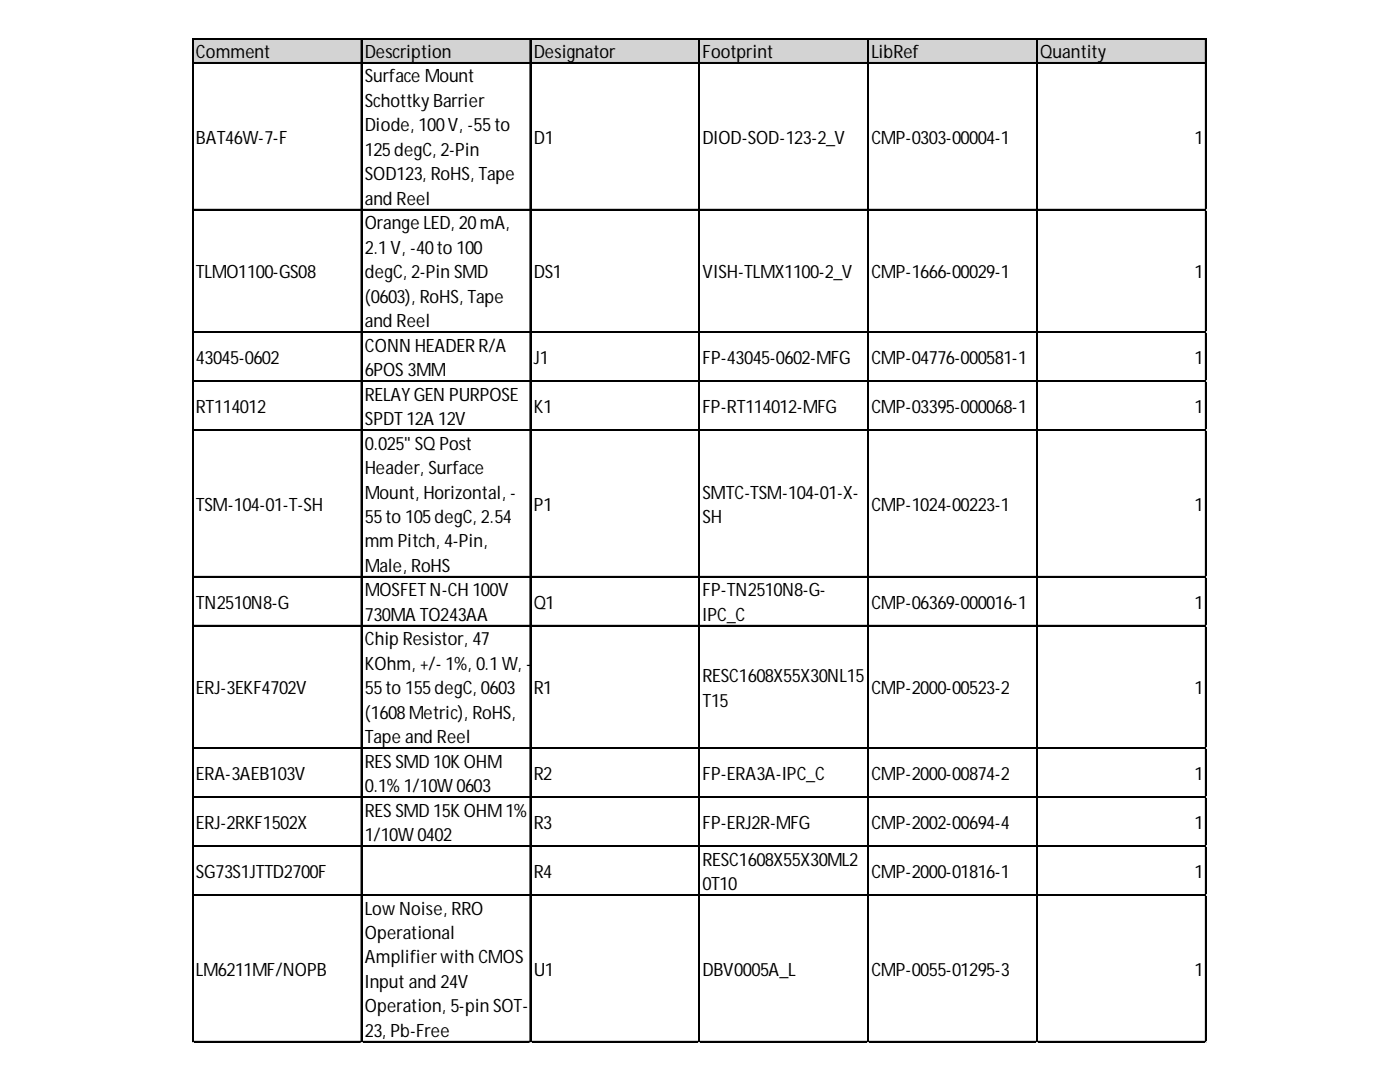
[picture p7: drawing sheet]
<svg xmlns="http://www.w3.org/2000/svg" width="279mm" height="216mm" viewBox="0 0 279 216" stroke-linecap="round" stroke-linejoin="round" font-family="sans-serif">
<defs><g id="words">
<g font-size="3.7">
<text x="39.1" y="11.6">Comment</text>
<text x="72.8" y="11.6">Description</text>
<text x="106.5" y="11.6">Designator</text>
<text x="140.2" y="11.6">Footprint</text>
<text x="173.9" y="11.6">LibRef</text>
<text x="207.6" y="11.6">Quantity</text>
<text x="72.8" y="16.5">Surface Mount</text>
<text x="72.8" y="21.3">Schottky Barrier</text>
<text x="39.1" y="28.7">BAT46W-7-F</text>
<text x="72.8" y="26.2">Diode, 100V, -55to</text>
<text x="106.5" y="28.7">D1</text>
<text x="140.2" y="28.7">DIOD-SOD-123-2_V</text>
<text x="173.9" y="28.7">CMP-0303-00004-1</text>
<text x="238.4" y="28.7">1</text>
<text x="72.8" y="31.1">125degC, 2-Pin</text>
<text x="72.8" y="36">SOD123, RoHS, Tape</text>
<text x="72.8" y="40.9">and Reel</text>
<text x="72.8" y="45.8">Orange LED, 20mA,</text>
<text x="72.8" y="50.6">2.1V, -40to 100</text>
<text x="39.1" y="55.5">TLMO1100-GS08</text>
<text x="72.8" y="55.5">degC, 2-Pin SMD</text>
<text x="106.5" y="55.5">DS1</text>
<text x="140.2" y="55.5">VISH-TLMX1100-2_V</text>
<text x="173.9" y="55.5">CMP-1666-00029-1</text>
<text x="238.4" y="55.5">1</text>
<text x="72.8" y="60.4">(0603), RoHS, Tape</text>
<text x="72.8" y="65.3">and Reel</text>
<text x="72.8" y="70.2">CONN HEADER R/A</text>
<text x="39.1" y="72.6">43045-0602</text>
<text x="72.8" y="75.1">6POS 3MM</text>
<text x="106.5" y="72.6">J1</text>
<text x="140.2" y="72.6">FP-43045-0602-MFG</text>
<text x="173.9" y="72.6">CMP-04776-000581-1</text>
<text x="238.4" y="72.6">1</text>
<text x="39.1" y="82.4">RT114012</text>
<text x="72.8" y="79.9">RELAYGEN PURPOSE</text>
<text x="106.5" y="82.4">K1</text>
<text x="140.2" y="82.4">FP-RT114012-MFG</text>
<text x="173.9" y="82.4">CMP-03395-000068-1</text>
<text x="238.4" y="82.4">1</text>
<text x="72.8" y="84.8">SPDT 12A 12V</text>
<text x="72.8" y="89.7">0.025&quot; SQ Post</text>
<text x="72.8" y="94.6">Header, Surface</text>
<text x="39.1" y="101.9">TSM-104-01-T-SH</text>
<text x="72.8" y="99.5">Mount, Horizontal, -</text>
<text x="106.5" y="101.9">P1</text>
<text x="140.2" y="99.5">SMTC-TSM-104-01-X-</text>
<text x="173.9" y="101.9">CMP-1024-00223-1</text>
<text x="238.4" y="101.9">1</text>
<text x="72.8" y="104.4">55to 105degC, 2.54</text>
<text x="140.2" y="104.4">SH</text>
<text x="72.8" y="109.2">mm Pitch, 4-Pin,</text>
<text x="72.8" y="114.1">Male, RoHS</text>
<text x="72.8" y="119">MOSFET N-CH 100V</text>
<text x="140.2" y="119">FP-TN2510N8-G-</text>
<text x="39.1" y="121.4">TN2510N8-G</text>
<text x="72.8" y="123.9">730MA TO243AA</text>
<text x="106.5" y="121.4">Q1</text>
<text x="140.2" y="123.9">IPC_C</text>
<text x="173.9" y="121.4">CMP-06369-000016-1</text>
<text x="238.4" y="121.4">1</text>
<text x="72.8" y="128.8">Chip Resistor, 47</text>
<text x="72.8" y="133.7">KOhm, +/- 1%, 0.1W, -</text>
<text x="140.2" y="136.1">RESC1608X55X30NL15</text>
<text x="39.1" y="138.5">ERJ-3EKF4702V</text>
<text x="72.8" y="138.5">55to 155degC, 0603</text>
<text x="72.8" y="143.4">(1608Metric), RoHS,</text>
<text x="106.5" y="138.5">R1</text>
<text x="140.2" y="141">T15</text>
<text x="173.9" y="138.5">CMP-2000-00523-2</text>
<text x="238.4" y="138.5">1</text>
<text x="72.8" y="148.3">Tape and Reel</text>
<text x="39.1" y="155.6">ERA-3AEB103V</text>
<text x="72.8" y="153.2">RESSMD 10K OHM</text>
<text x="106.5" y="155.6">R2</text>
<text x="140.2" y="155.6">FP-ERA3A-IPC_C</text>
<text x="173.9" y="155.6">CMP-2000-00874-2</text>
<text x="238.4" y="155.6">1</text>
<text x="72.8" y="158.1">0.1% 1/10W 0603</text>
<text x="39.1" y="165.4">ERJ-2RKF1502X</text>
<text x="72.8" y="163">RESSMD 15K OHM1%</text>
<text x="72.8" y="167.8">1/10W 0402</text>
<text x="106.5" y="165.4">R3</text>
<text x="140.2" y="165.4">FP-ERJ2R-MFG</text>
<text x="173.9" y="165.4">CMP-2002-00694-4</text>
<text x="238.4" y="165.4">1</text>
<text x="140.2" y="172.7">RESC1608X55X30ML2</text>
<text x="39.1" y="175.2">SG73S1JTTD2700F</text>
<text x="106.5" y="175.2">R4</text>
<text x="140.2" y="177.6">0T10</text>
<text x="173.9" y="175.2">CMP-2000-01816-1</text>
<text x="238.4" y="175.2">1</text>
<text x="72.8" y="182.5">LowNoise, RRO</text>
<text x="72.8" y="187.4">Operational</text>
<text x="39.1" y="194.7">LM6211MF/NOPB</text>
<text x="72.8" y="192.2">Amplifierwith CMOS</text>
<text x="72.8" y="197.1">Input and 24V</text>
<text x="106.5" y="194.7">U1</text>
<text x="140.2" y="194.7">DBV0005A_L</text>
<text x="173.9" y="194.7">CMP-0055-01295-3</text>
<text x="238.4" y="194.7">1</text>
<text x="72.8" y="202">Operation, 5-pin SOT-</text>
<text x="72.8" y="206.9">23, Pb-Free</text>
</g>
</g></defs>
<path d="M38.6 7.8h202.3v4.9h-202.3z" fill="#d3d3d3"/>
<g fill="none" stroke="#000" stroke-width=".24">
<path d="M38.4 7.6v200.5M38.5 7.6v200.5M38.6 7.6h202.2M38.6 7.7h202.2M38.6 12.5h202.2M38.6 12.6h202.2M72.1 7.8v200.3M72.2 7.8v200.3M105.8 7.8v200.3M105.9 7.8v200.3M139.5 7.8v200.3M139.6 7.8v200.3"/>
<path d="M173.2 7.8v200.3M173.3 7.8v200.3M206.9 7.8v200.3M207 7.8v200.3M240.6 7.8v200.3M240.7 7.8v200.3M38.6 41.8h202.2M38.6 41.9h202.2M38.6 66.2h202.2M38.6 66.3h202.2M38.6 76h202.2M38.6 76.1h202.2"/>
<path d="M38.6 85.7h202.2M38.6 85.9h202.2M38.6 115h202.2M38.6 115.2h202.2M38.6 124.8h202.2M38.6 124.9h202.2M38.6 149.2h202.2M38.6 149.3h202.2M38.6 159h202.2M38.6 159.1h202.2M38.6 168.7h202.2M38.6 168.9h202.2"/>
<path d="M38.6 178.5h202.2M38.6 178.6h202.2M38.6 207.8h202.2M38.6 207.9h202.2"/>
</g>
<path d="M38.4 208.1h.1" fill="none" stroke="#d4d4d4" stroke-width=".24"/>
<path d="M38.4 208.1h.2z" fill="#d4d4d4"/>
<path d="M72.1 208.1h.1" fill="none" stroke="#d4d4d4" stroke-width=".24"/>
<path d="M72.1 208.1h.2z" fill="#d4d4d4"/>
<path d="M105.8 208.1h.1" fill="none" stroke="#d4d4d4" stroke-width=".24"/>
<path d="M105.8 208.1h.2z" fill="#d4d4d4"/>
<path d="M139.5 208.1h.1" fill="none" stroke="#d4d4d4" stroke-width=".24"/>
<path d="M139.5 208.1h.2z" fill="#d4d4d4"/>
<path d="M173.2 208.1h.1" fill="none" stroke="#d4d4d4" stroke-width=".24"/>
<path d="M173.2 208.1h.2z" fill="#d4d4d4"/>
<path d="M206.9 208.1h.1" fill="none" stroke="#d4d4d4" stroke-width=".24"/>
<path d="M206.9 208.1h.2z" fill="#d4d4d4"/>
<path d="M240.6 208.1h.1" fill="none" stroke="#d4d4d4" stroke-width=".24"/>
<path d="M240.6 208.1h.2z" fill="#d4d4d4"/>
<path d="M240.8 41.8h.1" fill="none" stroke="#d4d4d4" stroke-width=".24"/>
<path d="M240.8 41.8l.1 .2z" fill="#d4d4d4"/>
<path d="M240.8 66.2h.1" fill="none" stroke="#d4d4d4" stroke-width=".24"/>
<path d="M240.8 66.2l.1 .2z" fill="#d4d4d4"/>
<path d="M240.8 76h.1" fill="none" stroke="#d4d4d4" stroke-width=".24"/>
<path d="M240.8 76l.1 .2z" fill="#d4d4d4"/>
<path d="M240.8 85.7h.1" fill="none" stroke="#d4d4d4" stroke-width=".24"/>
<path d="M240.8 85.7l.1 .3z" fill="#d4d4d4"/>
<path d="M240.8 115h.1" fill="none" stroke="#d4d4d4" stroke-width=".24"/>
<path d="M240.8 115l.1 .3z" fill="#d4d4d4"/>
<path d="M240.8 124.8h.1" fill="none" stroke="#d4d4d4" stroke-width=".24"/>
<path d="M240.8 124.8l.1 .2z" fill="#d4d4d4"/>
<path d="M240.8 149.2h.1" fill="none" stroke="#d4d4d4" stroke-width=".24"/>
<path d="M240.8 149.2l.1 .3z" fill="#d4d4d4"/>
<path d="M240.8 159h.1" fill="none" stroke="#d4d4d4" stroke-width=".24"/>
<path d="M240.8 159l.1 .2z" fill="#d4d4d4"/>
<path d="M240.8 168.7h.1" fill="none" stroke="#d4d4d4" stroke-width=".24"/>
<path d="M240.8 168.7l.1 .3z" fill="#d4d4d4"/>
<path d="M240.8 178.5h.1" fill="none" stroke="#d4d4d4" stroke-width=".24"/>
<path d="M240.8 178.5l.1 .3z" fill="#d4d4d4"/>
<path d="M240.8 207.8h.1" fill="none" stroke="#d4d4d4" stroke-width=".24"/>
<path d="M240.8 207.8l.1 .3z" fill="#d4d4d4"/>
<use href="#words"/>
</svg>
